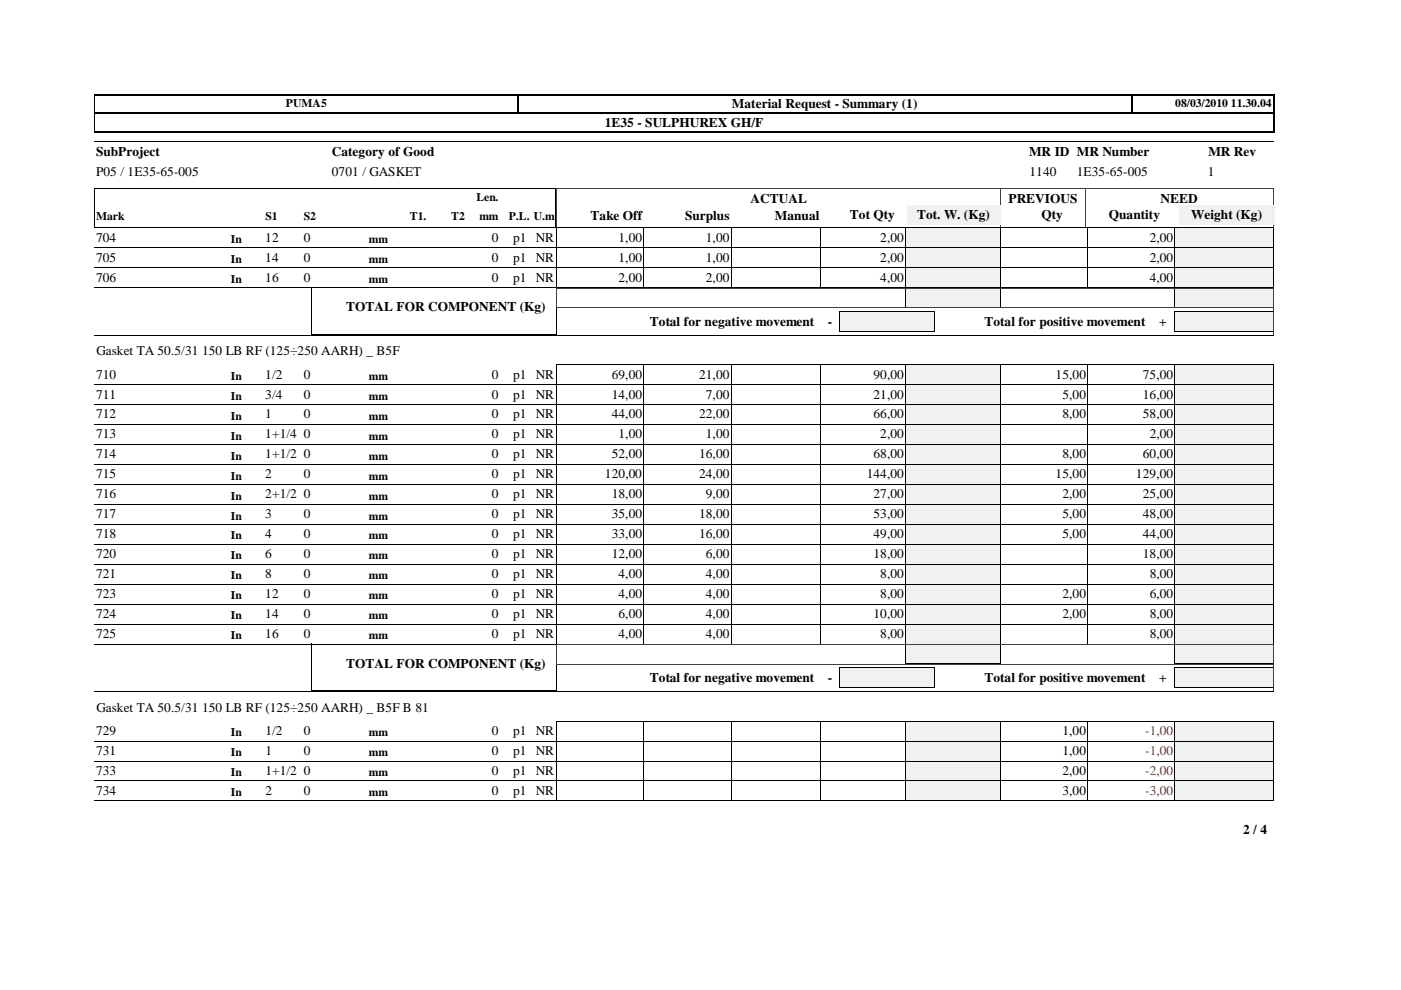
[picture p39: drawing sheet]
<svg xmlns="http://www.w3.org/2000/svg" width="297mm" height="210mm" viewBox="0 0 297 210" stroke-linecap="round" stroke-linejoin="round" font-family="sans-serif">
<defs><g id="words">
<g font-size="2.8">
<text x="155.2" y="22.9">Material Request - Summary (1)</text>
<text x="128.2" y="26.8">1E35 - SULPHUREX GH/F</text>
<text x="20.4" y="33.1">SubProject</text>
<text x="70.4" y="33">Category of Good</text>
<text x="218.2" y="33">MR ID MR Number</text>
<text x="256.2" y="33">MR Rev</text>
<text x="20.4" y="37.3">P05 / 1E35-65-005</text>
<text x="70.4" y="37.2">0701 / GASKET</text>
<text x="218.3" y="37.2">1140</text>
<text x="228.3" y="37.2">1E35-65-005</text>
<text x="256.1" y="37.2">1</text>
<text x="125.2" y="46.7">Take Off</text>
<text x="145.2" y="46.7">Surplus</text>
<text x="159.1" y="43">ACTUAL</text>
<text x="164.3" y="46.7">Manual</text>
<text x="180.2" y="46.4">Tot Qty</text>
<text x="194.4" y="46.4">Tot. W. (Kg)</text>
<text x="213.8" y="43">PREVIOUS</text>
<text x="220.8" y="46.4">Qty</text>
<text x="235.1" y="46.4">Quantity</text>
<text x="246.1" y="43">NEED</text>
<text x="252.6" y="46.4">Weight (Kg)</text>
<text x="20.4" y="51.3">704</text>
<text x="56.3" y="51.3">12</text>
<text x="64.4" y="51.3">0</text>
<text x="104.3" y="51.3">0</text>
<text x="108.8" y="51.3">p1 NR</text>
<text x="131.1" y="51.3">1,00</text>
<text x="149.6" y="51.3">1,00</text>
<text x="186.6" y="51.3">2,00</text>
<text x="243.8" y="51.3">2,00</text>
<text x="20.4" y="55.5">705</text>
<text x="20.4" y="59.7">706</text>
<text x="56.3" y="55.5">14</text>
<text x="56.3" y="59.7">16</text>
<text x="64.4" y="55.5">0</text>
<text x="64.4" y="59.7">0</text>
<text x="104.3" y="55.5">0</text>
<text x="104.3" y="59.7">0</text>
<text x="108.8" y="55.5">p1 NR</text>
<text x="108.8" y="59.7">p1 NR</text>
<text x="131.1" y="55.5">1,00</text>
<text x="131.1" y="59.7">2,00</text>
<text x="149.6" y="55.5">1,00</text>
<text x="149.6" y="59.7">2,00</text>
<text x="186.6" y="55.5">2,00</text>
<text x="186.6" y="59.7">4,00</text>
<text x="243.8" y="55.5">2,00</text>
<text x="243.8" y="59.7">4,00</text>
<text x="73.4" y="66">TOTAL FOR COMPONENT (Kg)</text>
<text x="137.7" y="69">Total for negative movement</text>
<text x="175.5" y="69">-</text>
<text x="208.7" y="69">Total for positive movement</text>
<text x="245.7" y="69">+</text>
<text x="20.4" y="75.4">Gasket TA 50.5/31 150 LB RF (125÷250 AARH) _ B5F</text>
<text x="20.4" y="80.3">710</text>
<text x="56.3" y="80.3">1/2</text>
<text x="64.4" y="80.3">0</text>
<text x="104.3" y="80.3">0</text>
<text x="108.8" y="80.3">p1 NR</text>
<text x="129.7" y="80.3">69,00</text>
<text x="148.2" y="80.3">21,00</text>
<text x="185.2" y="80.3">90,00</text>
<text x="223.8" y="80.3">15,00</text>
<text x="242.3" y="80.3">75,00</text>
<text x="20.4" y="84.5">711</text>
<text x="20.4" y="88.7">712</text>
<text x="56.3" y="84.5">3/4</text>
<text x="56.3" y="88.7">1</text>
<text x="64.4" y="84.5">0</text>
<text x="64.4" y="88.7">0</text>
<text x="104.3" y="84.5">0</text>
<text x="104.3" y="88.7">0</text>
<text x="108.8" y="84.5">p1 NR</text>
<text x="108.8" y="88.7">p1 NR</text>
<text x="129.7" y="84.5">14,00</text>
<text x="129.7" y="88.7">44,00</text>
<text x="148.2" y="88.7">22,00</text>
<text x="149.6" y="84.5">7,00</text>
<text x="185.2" y="84.5">21,00</text>
<text x="185.2" y="88.7">66,00</text>
<text x="225.3" y="84.5">5,00</text>
<text x="225.3" y="88.7">8,00</text>
<text x="242.3" y="84.5">16,00</text>
<text x="242.3" y="88.7">58,00</text>
<text x="20.4" y="93">713</text>
<text x="56.3" y="93">1+1/4 0</text>
<text x="104.3" y="93">0</text>
<text x="108.8" y="93">p1 NR</text>
<text x="131.1" y="93">1,00</text>
<text x="149.6" y="93">1,00</text>
<text x="186.6" y="93">2,00</text>
<text x="243.8" y="93">2,00</text>
<text x="20.4" y="97.2">714</text>
<text x="20.4" y="101.4">715</text>
<text x="56.3" y="97.2">1+1/2 0</text>
<text x="56.3" y="101.4">2</text>
<text x="64.4" y="101.4">0</text>
<text x="104.3" y="101.4">0</text>
<text x="104.3" y="97.2">0</text>
<text x="108.8" y="101.4">p1 NR</text>
<text x="108.8" y="97.2">p1 NR</text>
<text x="128.2" y="101.4">120,00</text>
<text x="129.7" y="97.2">52,00</text>
<text x="148.2" y="101.4">24,00</text>
<text x="148.2" y="97.2">16,00</text>
<text x="183.8" y="101.4">144,00</text>
<text x="185.2" y="97.2">68,00</text>
<text x="223.8" y="101.4">15,00</text>
<text x="225.3" y="97.2">8,00</text>
<text x="240.8" y="101.4">129,00</text>
<text x="242.3" y="97.2">60,00</text>
<text x="20.4" y="105.7">716</text>
<text x="56.3" y="105.7">2+1/2 0</text>
<text x="104.3" y="105.7">0</text>
<text x="108.8" y="105.7">p1 NR</text>
<text x="129.7" y="105.7">18,00</text>
<text x="149.6" y="105.7">9,00</text>
<text x="185.2" y="105.7">27,00</text>
<text x="225.3" y="105.7">2,00</text>
<text x="242.3" y="105.7">25,00</text>
<text x="20.4" y="109.9">717</text>
<text x="56.3" y="109.9">3</text>
<text x="64.4" y="109.9">0</text>
<text x="104.3" y="109.9">0</text>
<text x="108.8" y="109.9">p1 NR</text>
<text x="129.7" y="109.9">35,00</text>
<text x="148.2" y="109.9">18,00</text>
<text x="185.2" y="109.9">53,00</text>
<text x="225.3" y="109.9">5,00</text>
<text x="242.3" y="109.9">48,00</text>
<text x="20.4" y="114.1">718</text>
<text x="20.4" y="118.4">720</text>
<text x="56.3" y="118.4">6</text>
<text x="56.3" y="114.1">4</text>
<text x="64.4" y="118.4">0</text>
<text x="64.4" y="114.1">0</text>
<text x="104.3" y="118.4">0</text>
<text x="104.3" y="114.1">0</text>
<text x="108.8" y="118.4">p1 NR</text>
<text x="108.8" y="114.1">p1 NR</text>
<text x="129.7" y="114.1">33,00</text>
<text x="129.7" y="118.4">12,00</text>
<text x="148.2" y="114.1">16,00</text>
<text x="149.6" y="118.4">6,00</text>
<text x="185.2" y="114.1">49,00</text>
<text x="185.2" y="118.4">18,00</text>
<text x="225.3" y="114.1">5,00</text>
<text x="242.3" y="114.1">44,00</text>
<text x="242.3" y="118.4">18,00</text>
<text x="20.4" y="122.6">721</text>
<text x="56.3" y="122.6">8</text>
<text x="64.4" y="122.6">0</text>
<text x="104.3" y="122.6">0</text>
<text x="108.8" y="122.6">p1 NR</text>
<text x="131.1" y="122.6">4,00</text>
<text x="149.6" y="122.6">4,00</text>
<text x="186.6" y="122.6">8,00</text>
<text x="243.8" y="122.6">8,00</text>
<text x="20.4" y="126.8">723</text>
<text x="20.4" y="131.1">724</text>
<text x="56.3" y="126.8">12</text>
<text x="56.3" y="131.1">14</text>
<text x="64.4" y="126.8">0</text>
<text x="64.4" y="131.1">0</text>
<text x="104.3" y="126.8">0</text>
<text x="104.3" y="131.1">0</text>
<text x="108.8" y="126.8">p1 NR</text>
<text x="108.8" y="131.1">p1 NR</text>
<text x="131.1" y="126.8">4,00</text>
<text x="131.1" y="131.1">6,00</text>
<text x="149.6" y="126.8">4,00</text>
<text x="149.6" y="131.1">4,00</text>
<text x="185.2" y="131.1">10,00</text>
<text x="186.6" y="126.8">8,00</text>
<text x="225.3" y="126.8">2,00</text>
<text x="225.3" y="131.1">2,00</text>
<text x="243.8" y="126.8">6,00</text>
<text x="243.8" y="131.1">8,00</text>
<text x="20.4" y="135.3">725</text>
<text x="56.3" y="135.3">16</text>
<text x="64.4" y="135.3">0</text>
<text x="104.3" y="135.3">0</text>
<text x="108.8" y="135.3">p1 NR</text>
<text x="131.1" y="135.3">4,00</text>
<text x="149.6" y="135.3">4,00</text>
<text x="186.6" y="135.3">8,00</text>
<text x="243.8" y="135.3">8,00</text>
<text x="73.4" y="141.6">TOTAL FOR COMPONENT (Kg)</text>
<text x="137.7" y="144.6">Total for negative movement</text>
<text x="175.5" y="144.6">-</text>
<text x="208.7" y="144.6">Total for positive movement</text>
<text x="245.7" y="144.6">+</text>
<text x="20.4" y="155.9">729</text>
<text x="20.4" y="151">Gasket TA 50.5/31 150 LB RF (125÷250 AARH) _ B5F B 81</text>
<text x="56.3" y="155.9">1/2</text>
<text x="64.4" y="155.9">0</text>
<text x="104.3" y="155.9">0</text>
<text x="108.8" y="155.9">p1 NR</text>
<text x="225.3" y="155.9">1,00</text>
<text x="20.4" y="160.1">731</text>
<text x="56.3" y="160.1">1</text>
<text x="64.4" y="160.1">0</text>
<text x="104.3" y="160.1">0</text>
<text x="108.8" y="160.1">p1 NR</text>
<text x="225.3" y="160.1">1,00</text>
<text x="20.4" y="164.3">733</text>
<text x="56.3" y="164.3">1+1/2 0</text>
<text x="104.3" y="164.3">0</text>
<text x="108.8" y="164.3">p1 NR</text>
<text x="225.3" y="164.3">2,00</text>
<text x="20.4" y="168.6">734</text>
<text x="56.3" y="168.6">2</text>
<text x="64.4" y="168.6">0</text>
<text x="104.3" y="168.6">0</text>
<text x="108.8" y="168.6">p1 NR</text>
<text x="225.3" y="168.6">3,00</text>
<text x="263.6" y="176.9">2 / 4</text>
</g>
<g font-size="2.8" fill="#f00">
<text x="242.8" y="155.9">-1,00</text>
<text x="242.8" y="160.1">-1,00</text>
<text x="242.8" y="164.3">-2,00</text>
<text x="242.8" y="168.6">-3,00</text>
</g>
<g font-size="2.5">
<text x="60.6" y="22.6">PUMA5</text>
<text x="249.2" y="22.6">08/03/2010 11.30.04</text>
<text x="20.4" y="46.7">Mark</text>
<text x="56.3" y="46.7">S1</text>
<text x="64.4" y="46.7">S2</text>
<text x="86.9" y="46.7">T1.</text>
<text x="95.7" y="46.7">T2</text>
<text x="101" y="42.7">Len.</text>
<text x="101.6" y="46.7">mm</text>
<text x="107.9" y="46.7">P.L. U.m</text>
<text x="49" y="51.5">In</text>
<text x="78.2" y="51.5">mm</text>
<text x="49" y="55.8">In</text>
<text x="49" y="60">In</text>
<text x="78.2" y="55.8">mm</text>
<text x="78.2" y="60">mm</text>
<text x="49" y="80.5">In</text>
<text x="78.2" y="80.5">mm</text>
<text x="49" y="84.8">In</text>
<text x="49" y="89">In</text>
<text x="78.2" y="84.8">mm</text>
<text x="78.2" y="89">mm</text>
<text x="49" y="93.2">In</text>
<text x="78.2" y="93.2">mm</text>
<text x="49" y="97.5">In</text>
<text x="49" y="101.7">In</text>
<text x="78.2" y="97.5">mm</text>
<text x="78.2" y="101.7">mm</text>
<text x="49" y="105.9">In</text>
<text x="78.2" y="105.9">mm</text>
<text x="49" y="110.2">In</text>
<text x="78.2" y="110.2">mm</text>
<text x="49" y="114.4">In</text>
<text x="49" y="118.6">In</text>
<text x="78.2" y="114.4">mm</text>
<text x="78.2" y="118.6">mm</text>
<text x="49" y="122.9">In</text>
<text x="78.2" y="122.9">mm</text>
<text x="49" y="127.1">In</text>
<text x="49" y="131.3">In</text>
<text x="78.2" y="127.1">mm</text>
<text x="78.2" y="131.3">mm</text>
<text x="49" y="135.6">In</text>
<text x="78.2" y="135.6">mm</text>
<text x="49" y="156.1">In</text>
<text x="49" y="160.4">In</text>
<text x="78.2" y="156.1">mm</text>
<text x="78.2" y="160.4">mm</text>
<text x="49" y="164.6">In</text>
<text x="78.2" y="164.6">mm</text>
<text x="49" y="168.8">In</text>
<text x="78.2" y="168.8">mm</text>
</g>
</g></defs>
<path d="M270.1 20v4.1M20 20.1h250.3M20 24h250.3M20 27.9h250.3" fill="none" stroke="#000" stroke-width=".25"/>
<path d="M239.9 20v4.1" fill="none" stroke="#000" stroke-width=".38"/>
<path d="M109.9 20v4.1" fill="none" stroke="#000" stroke-width=".34"/>
<path d="M20.1 20v8M20 30h250M20 39.9h97.9M20 39.9v8.3l97.9 .1v-8.4" fill="none" stroke="#000" stroke-width=".21"/>
<path d="M20 24h250.3M270.1 23.9v4.1" fill="none" stroke="#000" stroke-width=".3"/>
<path d="M118 39.9h152M118 39.9v8.3h152M212.1 39.9v8.4M212.2 39.9v8.4M230.1 39.9v8.4M270 39.9v8.4" fill="none" stroke="#404040" stroke-width=".21"/>
<path d="M99.6 43.9h6.4v3.8h-6.4z" fill="#fff"/>
<g fill="#f1f1f1">
<path d="M192.3 43.4h19.8v4.2h-19.8z"/>
<path d="M250 43.4h20.2v4.2h-20.2z"/>
</g>
<path d="M118 48.3h74.1M118 48.3v4.2M136.5 48.3v4.2M155 48.3v4.2M174 48.3v4.2M192 48.3l.1 4.2h-172.1M212.1 48.3h37M212.1 48.3v4.2M230.6 48.3v4.2M249.1 48.3v4.2h-37" fill="none" stroke="#000" stroke-width=".21"/>
<path d="M192.1 48.3h20v4.2h-20z" fill="#f1f1f1"/>
<path d="M192 48.3h20.1M192 48.3v4.2h20.1v-4.2" fill="none" stroke="#000" stroke-width=".21"/>
<path d="M249.1 48.3h20.9v4.2h-20.9z" fill="#f1f1f1"/>
<path d="M118 52.5h74.1M118 52.5v4.3M136.5 52.5v4.3M155 52.5v4.3M174 52.5v4.3M192 52.5l.1 4.2h-172.1M212.1 52.5h57.9M212.1 52.5v4.3M230.6 52.5v4.3M249.1 48.3h20.9M249.1 48.3v8.5l-37-.1M270 48.3v4.2" fill="none" stroke="#000" stroke-width=".21"/>
<path d="M192.1 52.5h20v4.2h-20z" fill="#f1f1f1"/>
<path d="M192 52.5h20.1M192 52.5v4.2l20.1 .1v-4.3" fill="none" stroke="#000" stroke-width=".21"/>
<path d="M249.1 52.5h20.9v4.2h-20.9z" fill="#f1f1f1"/>
<g fill="none" stroke="#000" stroke-width=".21">
<path d="M118 56.7h74.1M118 56.7v4.3M136.5 56.7v4.3M155 56.7v4.3M174 56.7v4.3M192 56.7v4.3M212.1 56.7h57.9M212.1 56.7v4.3M230.6 56.7v4.3M249.1 52.5h20.9M249.1 52.5v8.5M270 52.5v4.3"/>
<path d="M20 61h172.1M212.1 61h37"/>
</g>
<path d="M192.1 56.7h20v4.3h-20z" fill="#f1f1f1"/>
<path d="M192 56.7h20.1M192 56.7v4.3M212.1 56.7v4.3M192 61h20.1" fill="none" stroke="#000" stroke-width=".21"/>
<path d="M249.1 56.7h20.9v4.3h-20.9z" fill="#f1f1f1"/>
<path d="M249.1 56.7h20.9M249.1 56.7v4.3M270 56.7v4.3M249.1 61h20.9" fill="none" stroke="#000" stroke-width=".21"/>
<path d="M192.1 61h20v4.2h-20z" fill="#f1f1f1"/>
<path d="M192 65.2h20.1M192 65.2v-4.2h20.1v4.2" fill="none" stroke="#000" stroke-width=".21"/>
<path d="M249.1 61h20.9v4.2h-20.9z" fill="#f1f1f1"/>
<path d="M249.1 61h20.9M249.1 65.2h20.9M249.1 61v4.2M270 61v4.2" fill="none" stroke="#000" stroke-width=".21"/>
<path d="M249.1 66h20.8v4.2h-20.8z" fill="#f1f1f1"/>
<path d="M249 66h21M249.1 66l-.1 4.2h20.9v-4.2" fill="none" stroke="#000" stroke-width=".21"/>
<path d="M178 66h20v4.2h-20z" fill="#f1f1f1"/>
<path d="M20 71.1h250M66 70.9h52.1M66 71v-10h52.1l-.1 10M136.5 77.3v4.2M155 77.3v4.2M174 77.3v4.2M177.9 66h20.2M177.9 66v4.2h20.2v-4.2M212.1 77.3h37v4.2h-37M212.1 77.3v4.2M230.6 77.3v4.2M20 81.5h172l.1-4.2h-74.1v4.2" fill="none" stroke="#000" stroke-width=".21"/>
<path d="M118 65.3v5.8h152.1v-5.8h-152.1v-4.3l152.1 .1v4.2" fill="none" stroke="#404040" stroke-width=".21"/>
<path d="M192.1 77.3h20v4.2h-20z" fill="#f1f1f1"/>
<path d="M192 77.3h20.1v4.2h-20.1z" fill="none" stroke="#000" stroke-width=".21"/>
<path d="M249.1 77.3h20.9v4.2h-20.9z" fill="#f1f1f1"/>
<path d="M249.1 77.3h20.9M249.1 77.3v8.5l-37-.1M270 77.3v4.2M118 81.5h74.1M118 81.5v4.3M136.5 81.5v4.3M155 81.5v4.3M174 81.5v4.3M192 81.5l.1 4.2h-172.1M212.1 81.5h57.9M212.1 81.5v4.3M230.6 81.5v4.3" fill="none" stroke="#000" stroke-width=".21"/>
<path d="M192.1 81.5h20v4.2h-20z" fill="#f1f1f1"/>
<path d="M192 81.5h20.1M192 81.5v4.2l20.1 .1v-4.3" fill="none" stroke="#000" stroke-width=".21"/>
<path d="M249.1 81.5h20.9v4.2h-20.9z" fill="#f1f1f1"/>
<path d="M118 85.7h74.1M118 85.7v4.3M136.5 85.7v4.3M155 85.7v4.3M174 85.7v4.3M192 85.7l.1 4.3h-172.1M212.1 85.7h57.9M212.1 85.7v4.3M230.6 85.7v4.3M249.1 81.5h20.9M249.1 81.5v8.5h-37M270 81.5v4.3" fill="none" stroke="#000" stroke-width=".21"/>
<path d="M192.1 85.7h20v4.3h-20z" fill="#f1f1f1"/>
<path d="M192 85.7h20.1M192 85.7v4.3h20.1v-4.3" fill="none" stroke="#000" stroke-width=".21"/>
<path d="M249.1 85.7h20.9v4.3h-20.9z" fill="#f1f1f1"/>
<g fill="none" stroke="#000" stroke-width=".21">
<path d="M20 94.2h172.1M118 90h74.1M118 90v4.2M136.5 90v4.2M155 90v4.2M174 90v4.2M192 90v4.2M212.1 90h57.9M212.1 94.2h37M212.1 90v4.2M230.6 90v4.2M249.1 85.7h20.9"/>
<path d="M249.1 85.7v8.5M270 85.7v4.3"/>
</g>
<path d="M192.1 90h20v4.2h-20z" fill="#f1f1f1"/>
<path d="M192 90h20.1M192 94.2h20.1M192 90v4.2M212.1 90v4.2" fill="none" stroke="#000" stroke-width=".21"/>
<path d="M249.1 90h20.9v4.2h-20.9z" fill="#f1f1f1"/>
<path d="M20 98.4h172.1M118 98.5v-4.3h74.1l-.1 4.3M136.5 94.2v4.3M155 94.2v4.3M174 94.2v4.3M212.1 94.2h57.9M212.1 98.4h37M212.1 94.2v4.3M230.6 94.2v4.3M249.1 90h20.9M249.1 90v8.5M270 90v4.2" fill="none" stroke="#000" stroke-width=".21"/>
<path d="M192.1 94.2h20v4.2h-20z" fill="#f1f1f1"/>
<path d="M192 98.4h20.1M192 98.5v-4.3h20.1v4.3" fill="none" stroke="#000" stroke-width=".21"/>
<path d="M249.1 94.2h20.9v4.2h-20.9z" fill="#f1f1f1"/>
<path d="M136.5 98.4v4.3M155 98.4v4.3M174 98.4v4.3M212.1 98.4h57.9M212.1 98.4v4.3M230.6 98.4v4.3M249.1 94.2h20.9M249.1 94.2v8.5M270 94.2v4.3M20 102.7h172.1M118 102.7v-4.3h74.1l-.1 4.3M212.1 102.7h37" fill="none" stroke="#000" stroke-width=".21"/>
<path d="M192.1 98.4h20v4.3h-20z" fill="#f1f1f1"/>
<path d="M192 102.7h20.1M192 102.7v-4.3h20.1v4.3" fill="none" stroke="#000" stroke-width=".21"/>
<path d="M249.1 98.4h20.9v4.3h-20.9z" fill="#f1f1f1"/>
<path d="M249.1 98.4h20.9M249.1 98.4v8.5h-37M270 98.4v4.3M20 106.9h172l.1-4.2h-74.1v4.2M136.5 102.7v4.2M155 102.7v4.2M174 102.7v4.2M212.1 102.7h57.9M212.1 102.7v4.2M230.6 102.7v4.2" fill="none" stroke="#000" stroke-width=".21"/>
<path d="M192.1 102.7h20v4.2h-20z" fill="#f1f1f1"/>
<path d="M192 102.7h20.1v4.2h-20.1z" fill="none" stroke="#000" stroke-width=".21"/>
<path d="M249.1 102.7h20.9v4.2h-20.9z" fill="#f1f1f1"/>
<path d="M20 111.1l172 .1 .1-4.3h-74.1v4.3M136.5 106.9v4.3M155 106.9v4.3M174 106.9v4.3M212.1 106.9h57.9M212.1 106.9v4.3M230.6 106.9v4.3M249.1 102.7h20.9M249.1 102.7v8.5l-37-.1M270 102.7v4.2" fill="none" stroke="#000" stroke-width=".21"/>
<path d="M192.1 106.9h20v4.2h-20z" fill="#f1f1f1"/>
<path d="M192 106.9h20.1v4.3l-20.1-.1z" fill="none" stroke="#000" stroke-width=".21"/>
<path d="M249.1 106.9h20.9v4.2h-20.9z" fill="#f1f1f1"/>
<path d="M20 115.4h172l.1-4.3h-74.1v4.3M136.5 111.1v4.3M155 111.1v4.3M174 111.1v4.3M212.1 111.1h57.9M212.1 111.1v4.3M230.6 111.1v4.3M249.1 106.9h20.9M249.1 106.9v8.5h-37M270 106.9v4.3" fill="none" stroke="#000" stroke-width=".21"/>
<path d="M192.1 111.1h20v4.3h-20z" fill="#f1f1f1"/>
<path d="M192 111.1h20.1v4.3h-20.1z" fill="none" stroke="#000" stroke-width=".21"/>
<path d="M249.1 111.1h20.9v4.3h-20.9z" fill="#f1f1f1"/>
<path d="M118 115.4h74.1M118 115.4v4.2M136.5 115.4v4.2M155 115.4v4.2M174 115.4v4.2M192 115.4l.1 4.2h-172.1M212.1 115.4h57.9M212.1 115.4v4.2M230.6 115.4v4.2M249.1 111.1h20.9M249.1 111.1v8.5h-37M270 111.1v4.3" fill="none" stroke="#000" stroke-width=".21"/>
<path d="M192.1 115.4h20v4.2h-20z" fill="#f1f1f1"/>
<path d="M192 115.4h20.1M192 115.4v4.2h20.1v-4.2" fill="none" stroke="#000" stroke-width=".21"/>
<path d="M249.1 115.4h20.9v4.2h-20.9z" fill="#f1f1f1"/>
<path d="M118 119.6h74.1M118 119.6v4.3M136.5 119.6v4.3M155 119.6v4.3M174 119.6v4.3M192 119.6l.1 4.2h-172.1M212.1 119.6h57.9M212.1 119.6v4.3M230.6 119.6v4.3M249.1 115.4h20.9M249.1 115.4v8.5l-37-.1M270 115.4v4.2" fill="none" stroke="#000" stroke-width=".21"/>
<path d="M192.1 119.6h20v4.2h-20z" fill="#f1f1f1"/>
<path d="M192 119.6h20.1M192 119.6v4.2l20.1 .1v-4.3" fill="none" stroke="#000" stroke-width=".21"/>
<path d="M249.1 119.6h20.9v4.2h-20.9z" fill="#f1f1f1"/>
<g fill="none" stroke="#000" stroke-width=".21">
<path d="M249.1 119.6h20.9M249.1 119.6v8.5M270 119.6v4.3M20 128.1h172.1M118 123.8h74.1M118 123.8v4.3M136.5 123.8v4.3M155 123.8v4.3M174 123.8v4.3M192 123.8v4.3M212.1 123.8h57.9M212.1 128.1h37"/>
<path d="M212.1 123.8v4.3M230.6 123.8v4.3"/>
</g>
<path d="M192.1 123.8h20v4.3h-20z" fill="#f1f1f1"/>
<path d="M192 123.8h20.1M192 128.1h20.1M192 123.8v4.3M212.1 123.8v4.3" fill="none" stroke="#000" stroke-width=".21"/>
<path d="M249.1 123.8h20.9v4.3h-20.9z" fill="#f1f1f1"/>
<path d="M20 132.3h172.1M118 132.3v-4.2h74.1l-.1 4.2M136.5 128.1v4.2M155 128.1v4.2M174 128.1v4.2M212.1 128.1h57.9M212.1 132.3h37M212.1 128.1v4.2M230.6 128.1v4.2M249.1 123.8h20.9M249.1 123.8v8.5M270 123.8v4.3" fill="none" stroke="#000" stroke-width=".21"/>
<path d="M192.1 128.1h20v4.2h-20z" fill="#f1f1f1"/>
<path d="M192 132.3h20.1M192 132.3v-4.2h20.1v4.2" fill="none" stroke="#000" stroke-width=".21"/>
<path d="M249.1 128.1h20.9v4.2h-20.9z" fill="#f1f1f1"/>
<path d="M20 136.5h172.1M118 136.6v-4.3h74.1l-.1 4.3M136.5 132.3v4.3M155 132.3v4.3M174 132.3v4.3M212.1 132.3h57.9M212.1 136.5h37M212.1 132.3v4.3M230.6 132.3v4.3M249.1 128.1h20.9M249.1 128.1v8.5M270 128.1v4.2" fill="none" stroke="#000" stroke-width=".21"/>
<path d="M192.1 132.3h20v4.2h-20z" fill="#f1f1f1"/>
<path d="M192 136.5h20.1M192 136.6v-4.3h20.1v4.3" fill="none" stroke="#000" stroke-width=".21"/>
<path d="M249.1 132.3h20.9v4.2h-20.9z" fill="#f1f1f1"/>
<path d="M249.1 132.3h20.9M249.1 136.5h20.9M249.1 132.3v4.3M270 132.3v4.3" fill="none" stroke="#000" stroke-width=".21"/>
<path d="M192.1 136.5h20v4.3h-20z" fill="#f1f1f1"/>
<path d="M192 136.5h20.1v4.3h-20.1z" fill="none" stroke="#000" stroke-width=".21"/>
<path d="M249.1 136.5h20.9v4.3h-20.9z" fill="#f1f1f1"/>
<path d="M249.1 136.5h20.9M249.1 136.5v4.3M270 136.5v4.3M249.1 140.8h20.9" fill="none" stroke="#000" stroke-width=".21"/>
<path d="M249.1 141.6h20.8v4.2h-20.8z" fill="#f1f1f1"/>
<path d="M249 145.8h21M249.1 145.8l-.1-4.3h21l-.1 4.3" fill="none" stroke="#000" stroke-width=".21"/>
<path d="M178 141.6h20v4.2h-20z" fill="#f1f1f1"/>
<g fill="none" stroke="#000" stroke-width=".21">
<path d="M66 136.5h52.1l-.1 10h-52zM20 146.7h250M20 157.1h172.1M118 157.1v-4.2h74.1l-.1 4.2M136.5 152.9v4.2M155 152.9v4.2M174 152.9v4.2M177.9 145.8h20.2M177.9 145.8v-4.3h20.2v4.3M212.1 152.9h37v4.2M212.1 157.1h37M212.1 152.9v4.2"/>
<path d="M230.6 152.9v4.2"/>
</g>
<path d="M118 136.6h152.1M118 136.6v4.3h152.1M270.1 136.6v4.3M118 146.6h152.1M118 140.8v5.8M270.1 140.8v5.8" fill="none" stroke="#404040" stroke-width=".21"/>
<path d="M192.1 152.9h20v4.2h-20z" fill="#f1f1f1"/>
<path d="M192 157.1h20.1M192 157.1v-4.2h20.1v4.2" fill="none" stroke="#000" stroke-width=".21"/>
<path d="M249.1 152.9h20.9v4.2h-20.9z" fill="#f1f1f1"/>
<path d="M136.5 157.1v4.3M155 157.1v4.3M174 157.1v4.3M212.1 157.1h57.9M212.1 157.1v4.3M230.6 157.1v4.3M249.1 152.9h20.9M249.1 152.9v8.5M270 152.9v4.2M20 161.4h172.1M118 161.4v-4.3h74.1l-.1 4.3M212.1 161.4h37" fill="none" stroke="#000" stroke-width=".21"/>
<path d="M192.1 157.1h20v4.2h-20z" fill="#f1f1f1"/>
<path d="M192 161.4h20.1M192 161.4v-4.3h20.1v4.3" fill="none" stroke="#000" stroke-width=".21"/>
<path d="M249.1 157.1h20.9v4.2h-20.9z" fill="#f1f1f1"/>
<path d="M249.1 157.1h20.9M249.1 157.1v8.5h-37M270 157.1v4.3M20 165.6h172l.1-4.2h-74.1v4.2M136.5 161.3v4.3M155 161.3v4.3M174 161.3v4.3M212.1 161.4h57.9M212.1 161.3v4.3M230.6 161.3v4.3" fill="none" stroke="#000" stroke-width=".21"/>
<path d="M192.1 161.3h20v4.3h-20z" fill="#f1f1f1"/>
<path d="M192 161.4h20.1v4.2h-20.1z" fill="none" stroke="#000" stroke-width=".21"/>
<path d="M249.1 161.3h20.9v4.3h-20.9z" fill="#f1f1f1"/>
<path d="M20 169.8h172l.1-4.2h-74.1v4.2M136.5 165.6v4.2M155 165.6v4.2M174 165.6v4.2M212.1 165.6h57.9M212.1 165.6v4.2M230.6 165.6v4.2M249.1 161.4h20.9M249.1 161.3v8.5h-37M270 161.3v4.3" fill="none" stroke="#000" stroke-width=".21"/>
<path d="M192.1 165.6h20v4.2h-20z" fill="#f1f1f1"/>
<path d="M192 165.6h20.1v4.2h-20.1z" fill="none" stroke="#000" stroke-width=".21"/>
<path d="M249.1 165.6h20.9v4.2h-20.9z" fill="#f1f1f1"/>
<path d="M249.1 165.6h20.9M249.1 169.8h20.9M249.1 165.6v4.2M270 165.6v4.2" fill="none" stroke="#000" stroke-width=".21"/>
<use href="#words"/>
</svg>
